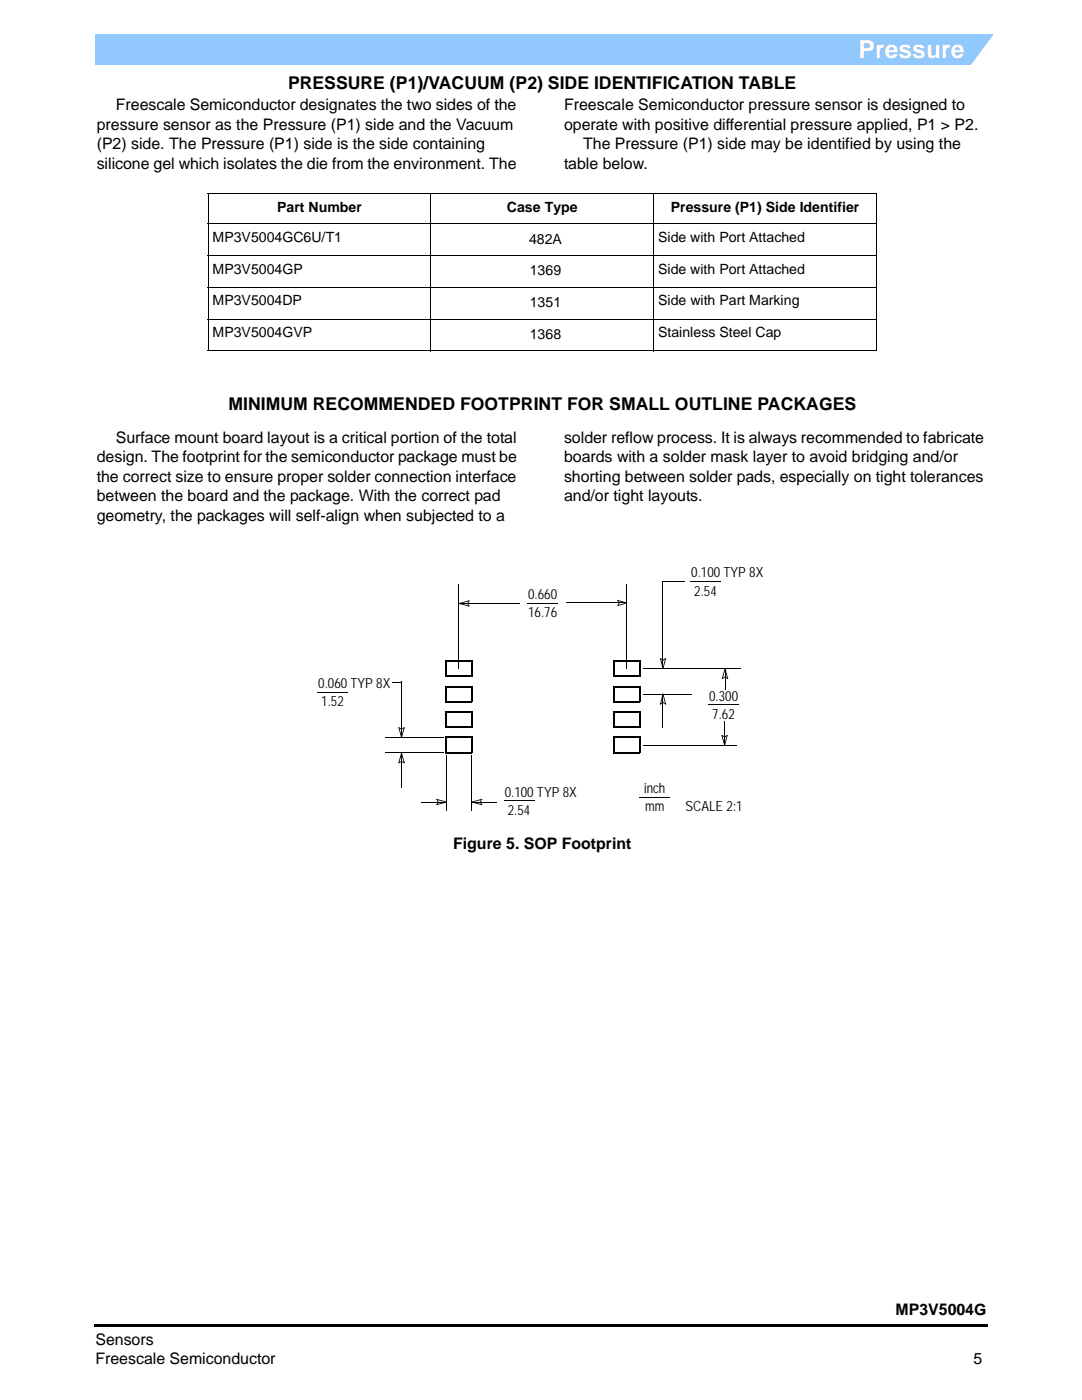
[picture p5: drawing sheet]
<svg xmlns="http://www.w3.org/2000/svg" width="216mm" height="279mm" viewBox="0 0 216 279" stroke-linecap="round" stroke-linejoin="round" font-family="sans-serif">
<defs><g id="words">
<text font-size="4.9" fill="#fff" x="171.3" y="11.7">Pressure</text>
<g font-size="3.5">
<text x="57.5" y="17.7">PRESSURE (P1)/VACUUM (P2) SIDE IDENTIFICATION TABLE</text>
<text x="45.6" y="81.9">MINIMUM RECOMMENDED FOOTPRINT FOR SMALL OUTLINE PACKAGES</text>
</g>
<g font-size="3.2">
<text x="23.1" y="22">Freescale Semiconductor designates the two sides of the</text>
<text x="112.5" y="22">Freescale Semiconductor pressure sensor is designed to</text>
<text x="19.3" y="25.9">pressure sensor as the Pressure (P1) side and the Vacuum</text>
<text x="19.3" y="29.8">(P2) side. The Pressure (P1) side is the side containing</text>
<text x="112.5" y="25.9">operate with positive differential pressure applied, P1 &gt; P2.</text>
<text x="116.4" y="29.8">The Pressure (P1) side may be identified by using the</text>
<text x="19.3" y="33.7">silicone gel which isolates the die from the environment. The</text>
<text x="112.5" y="33.7">table below.</text>
<text x="23.1" y="88.4">Surface mount board layout is a critical portion of the total</text>
<text x="112.5" y="88.4">solder reflow process. It is always recommended to fabricate</text>
<text x="19.3" y="92.2">design. The footprint for the semiconductor package must be</text>
<text x="112.5" y="92.2">boards with a solder mask layer to avoid bridging and/or</text>
<text x="19.3" y="96.1">the correct size to ensure proper solder connection interface</text>
<text x="19.3" y="100">between the board and the package. With the correct pad</text>
<text x="112.5" y="96.1">shorting between solder pads, especially on tight tolerances</text>
<text x="112.5" y="100">and/or tight layouts.</text>
<text x="19.3" y="103.9">geometry, the packages will self-align when subjected to a</text>
<text x="90.4" y="169.4">Figure 5. SOP Footprint</text>
<text x="178.7" y="262.4">MP3V5004G</text>
<text x="19" y="268.4">Sensors</text>
<text x="19" y="272.3">Freescale Semiconductor</text>
<text x="194.2" y="272.3">5</text>
</g>
<g font-size="2.8">
<text x="55.3" y="42.3">Part Number</text>
<text x="101.2" y="42.3">Case Type</text>
<text x="133.9" y="42.3">Pressure (P1) Side Identifier</text>
<text x="42.4" y="48.3">MP3V5004GC6U/T1</text>
<text x="105.6" y="48.6">482A</text>
<text x="131.3" y="48.3">Side with Port Attached</text>
<text x="42.4" y="54.6">MP3V5004GP</text>
<text x="105.7" y="55">1369</text>
<text x="131.3" y="54.6">Side with Port Attached</text>
<text x="42.4" y="61">MP3V5004DP</text>
<text x="105.7" y="61.3">1351</text>
<text x="131.3" y="61">Side with Part Marking</text>
<text x="42.4" y="67.3">MP3V5004GVP</text>
<text x="105.7" y="67.7">1368</text>
<text x="131.3" y="67.3">Stainless Steel Cap</text>
<text x="105.4" y="119.6">0.660</text>
<text x="137.9" y="115.2">0.100 TYP 8X</text>
<text x="138.5" y="118.9">2.54</text>
<text x="105.4" y="123.2">16.76</text>
<text x="63.5" y="137.3">0.060 TYP 8X</text>
<text x="64.1" y="140.9">1.52</text>
<text x="141.5" y="139.8">0.300</text>
<text x="142.1" y="143.5">7.62</text>
<text x="100.7" y="159">0.100 TYP 8X</text>
<text x="128.5" y="158.3">inch</text>
<text x="128.7" y="161.9">mm</text>
<text x="136.8" y="161.9">SCALE 2:1</text>
<text x="101.3" y="162.6">2.54</text>
</g>
</g></defs>
<path d="M18.8 264.3h178v.6h-178zM196.8 264.3h.3v.6h-.3z" fill="#000"/>
<path d="M19 6.9h179.2v6h-179.2z" fill="#91c9ff"/>
<path d="M198.7 6.4h1.4v7.1h-6.8z" fill="#fff"/>
<g fill="none" stroke="#000" stroke-width=".2">
<path d="M41.4 38.6h133.6M41.5 38.7v31.2M86 38.5v31.6M130.5 38.5v31.6M174.9 38.7v31.2M41.4 44.6h133.6M41.4 51h133.6M41.4 57.3h133.6M41.4 63.7h133.6M41.4 70h133.6M91.5 116.6v16.9M125.1 116.6v16.9"/>
<path d="M132.2 116.1h4.4M132.3 116.1v17.4M137.9 116.1h5.9M63.4 138.2h5.9M80.1 136.1v11M91.5 120.4h12.2M105.3 120.4h6M112.9 120.3h12.1M128.5 133.5h19.3M128.5 138.5h9.5M132.3 138.5v6.7M144.7 133.4v4.2"/>
<path d="M77 147.2h11.4M77 150.2h11.4M80.1 150.1v7.1M89 150.9v10.8M94.1 150.9v10.8M100.6 159.8h6M127.7 159.1h6M128.5 148.8h18.6M141.5 140.7h5.9M144.6 144.1v4.7M84.2 160.1h5M94.1 160.1h5.1"/>
</g>
<g fill="#000">
<path d="M91.5 116.5l.1 .1zM93.6 119.8l.1 .2zM93.5 119.9l.2 .1-.3 .5-.2-.1zM123.1 119.8h.2zM123.2 119.7v.2zM123.3 119.7l1.8 .5-.1 .2-1.8-.5zM125 116.5l.2 .1zM132.2 116l.2 .1zM137.8 116l.1 .2zM78.4 136.1h1.8v.2h-1.8zM88.9 136.9h.1v.3h-.1zM88.9 131.8h.1v.3h-.1z"/>
<path d="M88.9 135h.3v.1h-.3zM91.6 120.3v.2zM91.5 120.4l.2 .1zM91.6 120.4l2-.6v.2l-1.9 .5zM93.2 120.4h.2zM93.2 120.5l.2-.1 .3 .5-.2 .1zM93.2 120.4l.1 .1zM93.6 120.9v.2zM91.7 120.4l1.9 .5v.1l-2-.5zM93.5 121h.2zM94 136.9h.2v.1h-.2zM94 131.8h.2v.1h-.2z"/>
<path d="M94.1 134.9h.1v.2h-.1zM122.4 136.9h.1v.3h-.1zM122.4 131.8h.1v.3h-.1zM122.4 135h.3v.1h-.3zM123.2 120.8l.1 .2zM123.4 120.3l.2 .1-.3 .5-.1-.1zM123.1 120.8l.2 .1zM123.5 120.2l.1 .2zM123.4 120.4h.2zM123.2 119.9l.1-.1 .3 .5-.2 .1zM125.1 120.2v.2zM125 120.2l.1 .2z"/>
<path d="M123.2 120.8l1.8-.6 .1 .2-1.8 .5zM127.5 136.9h.3v.1h-.3zM127.5 131.8h.3v.1h-.3zM127.6 134.9h.1v.2h-.1zM128.4 133.4l.1 .1zM128.4 138.5l.1 .1zM131.7 131.4h.2zM131.8 131.3l-.1 .2zM131.8 131.4l.5 .3-.1 .1-.5-.3zM132.2 133.4l.2 .1zM131.7 131.4h.2l.5 2h-.2zM132.2 138.4l.2 .2z"/>
<path d="M132.2 131.7l.1 .1zM132.2 131.7l.6-.3 .1 .1-.6 .3zM132.3 131.7v.2zM132.2 138.5h.2zM132.2 138.6l.2-.1 .5 2h-.2zM132.8 131.4l.1 .1zM132.8 131.3l.1 .1zM132.7 131.4h.2l-.5 2h-.2zM144 135.4l.2 .1zM144.6 133.4l.2 .1-.6 1.9h-.2zM144.6 133.3l.2 .2zM144.7 135l-.1 .2z"/>
<path d="M144.6 135l.2 .1zM144.1 135.4l.5-.4 .1 .2-.5 .3zM144.6 133.4h.2zM144.6 133.5l.2-.1 .5 2h-.2zM145.2 135.4v.2zM144.7 135l.5 .4v.1l-.6-.3zM145.1 135.4l.2 .1zM76.9 147.1l.1 .2zM76.9 150.1l.1 .2zM79.5 152.2l.2 .1zM80 150.3h.2l-.5 2-.2-.1zM79.5 145.2h.2z"/>
<path d="M79.5 152.2l.1 .1zM79.6 145.1l-.1 .2zM79.6 145.2l.6 .3-.1 .1-.6-.3zM80.1 150.2l.1 .1zM80 147.2h.2zM79.5 145.2h.2l.5 2h-.2zM80.1 151.8v.2zM80 145.5l.2 .1zM80.1 145.5l.5-.3 .1 .1-.5 .3zM80.1 151.9l.1 .1zM79.5 152.2l.6-.3 .1 .1-.6 .3zM80.2 145.5l-.1 .1z"/>
<path d="M80 150.2l.2 .1zM80 150.3h.2l.6 1.9-.2 .1zM80 147.2l.2 .1zM80.7 152.2v.2zM80.2 151.9l.5 .3-.1 .1-.5-.3zM80.6 145.2l.2 .1zM80.6 152.3h.2zM80.6 145.1l.2 .1zM80.6 145.2h.2l-.6 2h-.2zM87 159.5h.2zM87.1 159.4v.2zM87.2 159.4l1.9 .6v.1l-2-.5z"/>
<path d="M88.9 147h.1v.3h-.1zM88.9 150.2h.3v.1h-.3zM88.9 142h.1v.2h-.1zM88.9 145.1h.3v.2h-.3zM88.9 140.1h.3v.1h-.3zM88.9 150.8l.2 .1zM89.1 160l.1 .2zM94 147h.2v.2h-.2zM94 142h.2v.1h-.2zM94 150.8l.2 .1zM94.1 150.1h.1v.3h-.1zM94.1 145h.1v.3h-.1z"/>
<path d="M94.1 139.9h.1v.3h-.1zM94.1 160l.1 .1zM94.1 160l2-.6v.2l-1.9 .5zM96.1 159.4l.1 .2zM96.1 159.5l.1 .1-.3 .5-.1-.1zM122.4 147h.1v.3h-.1zM122.4 150.2h.3v.1h-.3zM122.4 142h.1v.2h-.1zM122.4 145.1h.3v.2h-.3zM122.4 140.1h.3v.1h-.3zM127.5 147h.3v.2h-.3zM127.5 142h.3v.1h-.3z"/>
<path d="M127.6 150.1h.1v.3h-.1zM127.6 145h.1v.3h-.1zM127.6 139.9h.1v.3h-.1zM127.7 159v.2zM128.4 148.7l.1 .1zM131.7 140.5l.1 .1zM132.2 138.5l.2 .1-.5 1.9h-.2zM132.3 140.1l-.1 .2zM132.2 140.1l.2 .1zM131.7 140.4l.5-.3 .1 .2-.5 .3zM132.9 140.4l-.1 .2zM132.3 140.1l.6 .3-.1 .2-.6-.3z"/>
<path d="M132.7 140.5l.2 .1zM141.4 140.6l.1 .2zM144 146.7h.1zM144 146.7v.2zM144.1 146.7l.5 .3-.1 .2-.5-.3zM144.5 144l.2 .1zM144.5 148.8h.2zM144 146.8l.1-.1 .6 2-.2 .1zM144.5 147.1l.1 .1zM144.5 147l.6-.3v.2l-.5 .3zM144.6 147v.2zM144.5 148.7l.2 .2z"/>
<path d="M145.1 146.7l.1 .1zM145 146.7l.2 .1zM145 146.7l.2 .1-.5 2-.2-.1zM87.1 160.5l.1 .2zM87.4 160l.1 .1-.3 .5-.1-.1zM87 160.5l.2 .2zM87.4 160.1h.2zM87.1 159.6l.1-.1 .3 .5-.1 .1zM87.4 160l.1 .1zM89.1 160l.1 .1zM87.1 160.5l2-.5v.1l-1.9 .6zM94.1 160v.1z"/>
<path d="M95.7 160h.2zM95.8 160.1l.1-.1 .3 .5-.1 .1zM95.8 160l.1 .2zM96.1 160.5l.1 .2zM94.2 160l1.9 .5v.2l-2-.6zM96.1 160.6h.1z"/>
</g>
<g fill="none" stroke="#000" stroke-width=".28">
<path d="M88.9 135h5.2M89 137h5.2M89 131.9h5.2M89 131.8v3.2M89 136.9v3.2M94.1 131.9v3.2M94.1 137v3.2M122.4 135h5.2M122.5 137h5.2M122.5 131.9h5.2M122.5 131.8v3.2M122.5 136.9v3.2"/>
<path d="M127.6 131.9v3.2M127.6 137v3.2M88.9 150.2h5.2M88.9 145.2h5.2M88.9 140.1h5.2M89 147.2h5.2M89 142.1h5.2M89 142v3.1M89 147v3.2M94.1 142.1v3.2M94.1 147.2v3.1M122.4 150.2h5.2"/>
<path d="M122.4 145.2h5.2M122.4 140.1h5.2M122.5 147.2h5.2M122.5 142.1h5.2M122.5 142v3.1M122.5 147v3.2M127.6 142.1v3.2M127.6 147.2v3.1"/>
</g>
<use href="#words"/>
</svg>
